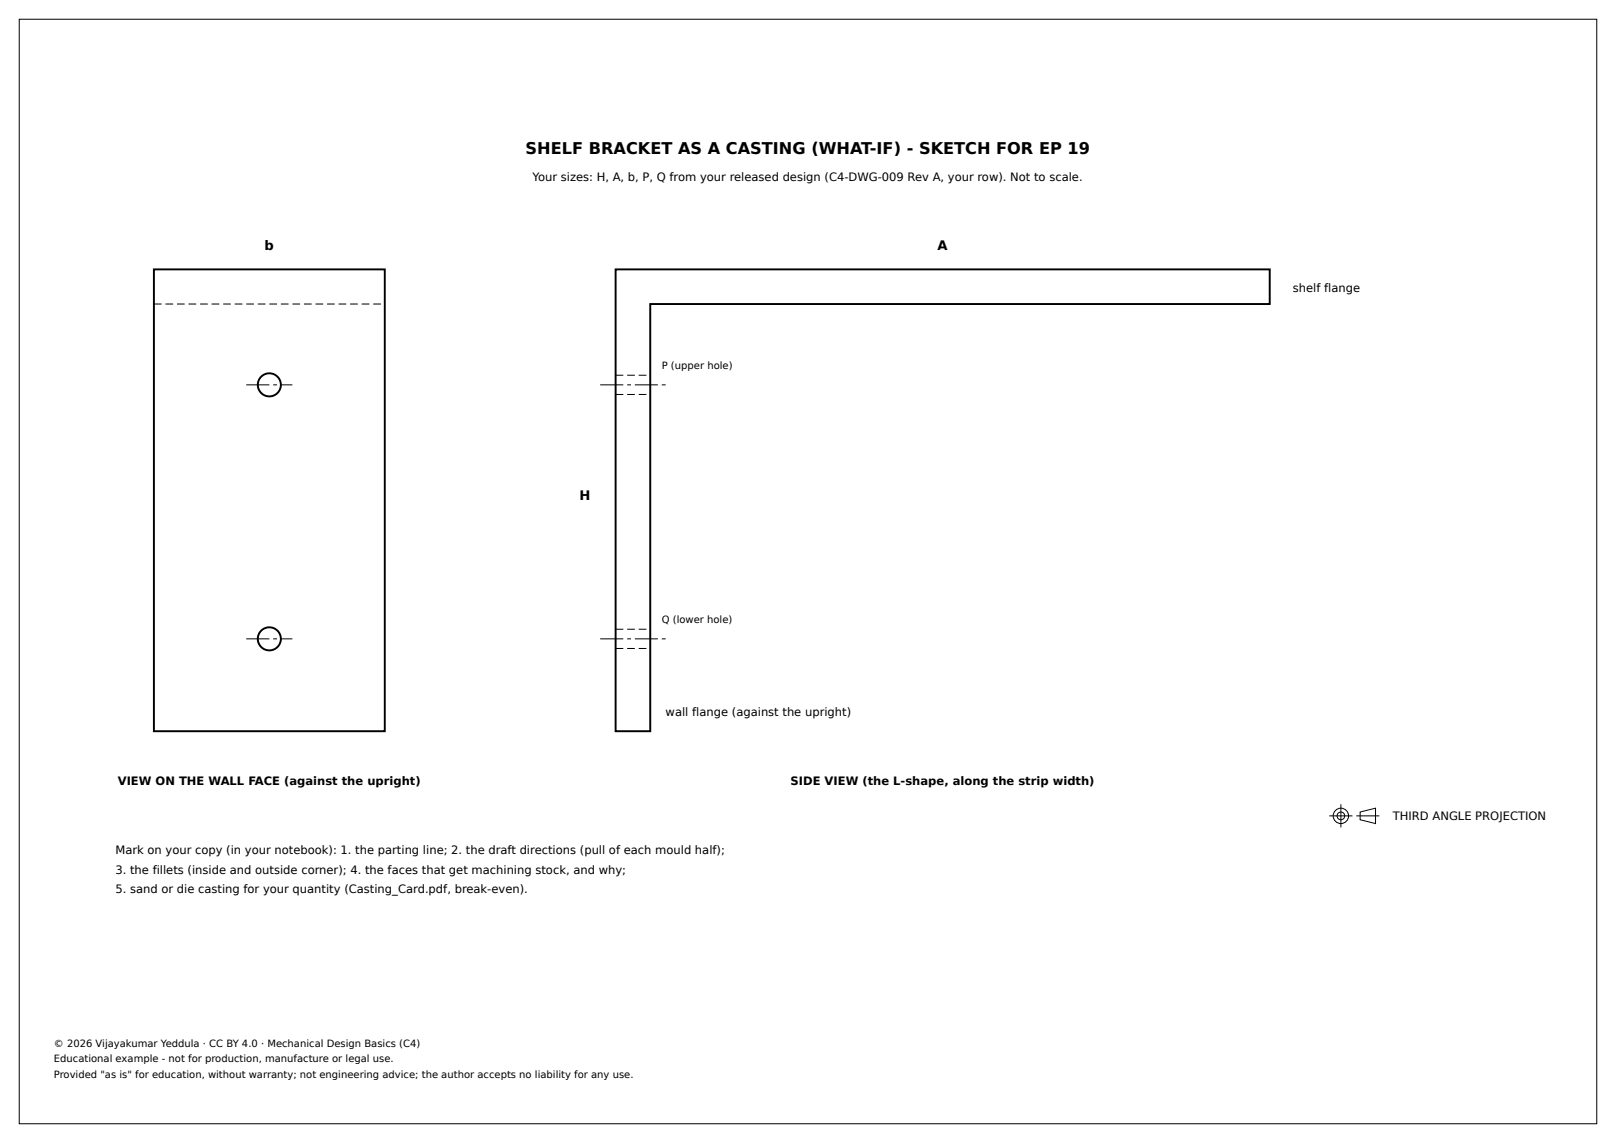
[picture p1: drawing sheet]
<svg xmlns="http://www.w3.org/2000/svg" width="420mm" height="297mm" viewBox="0 0 420 297" stroke-linecap="round" stroke-linejoin="round" font-family="sans-serif">
<defs><g id="words">
<text font-size="4.2" x="136.6" y="40">SHELF BRACKET AS A CASTING (WHAT-IF) - SKETCH FOR EP 19</text>
<g font-size="3.4">
<text x="68.8" y="65">b</text>
<text x="243.7" y="65">A</text>
<text x="150.6" y="130">H</text>
</g>
<g font-size="3">
<text x="138.4" y="47">Your sizes: H, A, b, P, Q from your released design (C4-DWG-009 Rev A, your row). Not to scale.</text>
<text x="336" y="76">shelf flange</text>
<text x="173" y="186">wall flange (against the upright)</text>
<text x="30.6" y="204">VIEW ON THE WALL FACE (against the upright)</text>
<text x="205.5" y="204">SIDE VIEW (the L-shape, along the strip width)</text>
<text x="362" y="213.2">THIRD ANGLE PROJECTION</text>
<text x="30" y="222">Mark on your copy (in your notebook): 1. the parting line; 2. the draft directions (pull of each mould half);</text>
<text x="30" y="227">3. the fillets (inside and outside corner); 4. the faces that get machining stock, and why;</text>
<text x="30" y="232">5. sand or die casting for your quantity (Casting_Card.pdf, break-even).</text>
</g>
<g font-size="2.6">
<text x="172" y="96">P (upper hole)</text>
<text x="172" y="162">Q (lower hole)</text>
<text x="14" y="272">© 2026 Vijayakumar Yeddula · CC BY 4.0 · Mechanical Design Basics (C4)</text>
<text x="14" y="276">Educational example - not for production, manufacture or legal use.</text>
<text x="14" y="280">Provided &quot;as is&quot; for education, without warranty; not engineering advice; the author accepts no liability for any use.</text>
</g>
</g></defs>
<g fill="none" stroke="#000" stroke-width=".5">
<path d="M40 70h60v120h-60zM160 70h170v9h-161v111h-9z"/>
<circle cx="70" cy="100" r="3"/>
<circle cx="70" cy="166" r="3"/>
</g>
<path d="M40 79h60M160 97.5h9M160 102.5h9M160 163.5h9M160 168.5h9" fill="none" stroke="#000" stroke-width=".26" stroke-dasharray="2 1" stroke-linecap="butt"/>
<path d="M64 100h12M156 100h17M64 166h12M156 166h17M345.5 212h6M348.5 209v6M352.5 212h6" fill="none" stroke="#000" stroke-width=".26" stroke-dasharray="6 1 1 1" stroke-linecap="butt"/>
<g fill="none" stroke="#000" stroke-width=".26">
<path d="M5 5h410v287h-410zM353.5 211l4-1v4l-4-1z"/>
<circle cx="348.5" cy="212" r="1"/>
<circle cx="348.5" cy="212" r="2"/>
</g>
<use href="#words"/>
</svg>
